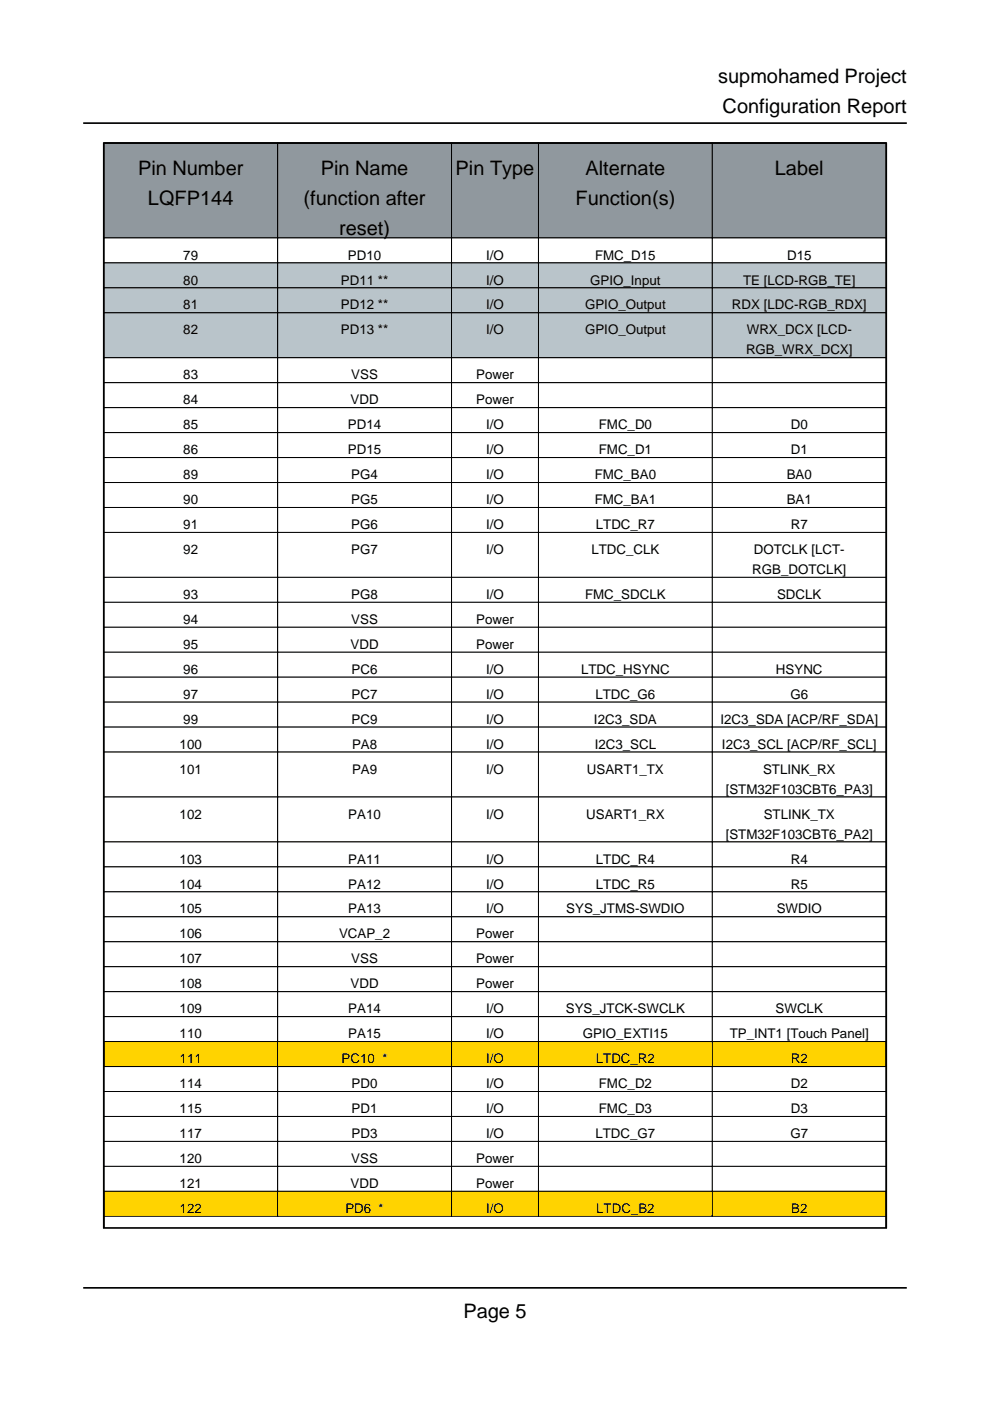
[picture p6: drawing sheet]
<svg xmlns="http://www.w3.org/2000/svg" width="210mm" height="297mm" viewBox="0 0 210 297" stroke-linecap="round" stroke-linejoin="round" font-family="sans-serif">
<defs><g id="words">
<g font-size="4.2">
<text x="152.3" y="17.6">supmohamed Project</text>
<text x="153.2" y="24">Configuration Report</text>
<text x="29.3" y="37">Pin Number</text>
<text x="68" y="37">Pin Name</text>
<text x="96.6" y="37">Pin Type</text>
<text x="124.1" y="37">Alternate</text>
<text x="164.3" y="37">Label</text>
<text x="31.4" y="43.4">LQFP144</text>
<text x="64.4" y="43.4">(function after</text>
<text x="122" y="43.4">Function(s)</text>
<text x="71.9" y="49.7">reset)</text>
<text x="98.2" y="279.4">Page 5</text>
</g>
<g font-size="2.8">
<text x="38.9" y="55">79</text>
<text x="73.8" y="55">PD10</text>
<text x="103.1" y="55">I/O</text>
<text x="126.2" y="55">FMC_D15</text>
<text x="166.9" y="55">D15</text>
<text x="38.9" y="60.3">80</text>
<text x="38.9" y="65.6">81</text>
<text x="72.3" y="60.3">PD11 **</text>
<text x="72.3" y="65.6">PD12 **</text>
<text x="103.1" y="60.3">I/O</text>
<text x="103.1" y="65.6">I/O</text>
<text x="124.1" y="65.6">GPIO_Output</text>
<text x="125.1" y="60.3">GPIO_Input</text>
<text x="155.2" y="65.6">RDX [LDC-RGB_RDX]</text>
<text x="157.5" y="60.3">TE [LCD-RGB_TE]</text>
<text x="38.9" y="70.9">82</text>
<text x="72.3" y="70.9">PD13 **</text>
<text x="103.1" y="70.9">I/O</text>
<text x="124.1" y="70.9">GPIO_Output</text>
<text x="158.3" y="70.9">WRX_DCX [LCD-</text>
<text x="158.2" y="75.1">RGB_WRX_DCX]</text>
<text x="38.9" y="80.4">83</text>
<text x="74.5" y="80.4">VSS</text>
<text x="101" y="80.4">Power</text>
<text x="38.9" y="85.7">84</text>
<text x="74.3" y="85.7">VDD</text>
<text x="101" y="85.7">Power</text>
<text x="38.9" y="91">85</text>
<text x="73.8" y="91">PD14</text>
<text x="103.1" y="91">I/O</text>
<text x="127" y="91">FMC_D0</text>
<text x="167.7" y="91">D0</text>
<text x="38.9" y="96.3">86</text>
<text x="38.9" y="101.6">89</text>
<text x="73.8" y="96.3">PD15</text>
<text x="74.5" y="101.6">PG4</text>
<text x="103.1" y="96.3">I/O</text>
<text x="103.1" y="101.6">I/O</text>
<text x="126.1" y="101.6">FMC_BA0</text>
<text x="127" y="96.3">FMC_D1</text>
<text x="166.8" y="101.6">BA0</text>
<text x="167.7" y="96.3">D1</text>
<text x="38.9" y="106.9">90</text>
<text x="74.5" y="106.9">PG5</text>
<text x="103.1" y="106.9">I/O</text>
<text x="126.1" y="106.9">FMC_BA1</text>
<text x="166.8" y="106.9">BA1</text>
<text x="38.9" y="112.2">91</text>
<text x="74.5" y="112.2">PG6</text>
<text x="103.1" y="112.2">I/O</text>
<text x="126.3" y="112.2">LTDC_R7</text>
<text x="167.7" y="112.2">R7</text>
<text x="38.9" y="117.5">92</text>
<text x="74.5" y="117.5">PG7</text>
<text x="103.1" y="117.5">I/O</text>
<text x="125.4" y="117.5">LTDC_CLK</text>
<text x="159.8" y="117.5">DOTCLK [LCT-</text>
<text x="159.5" y="121.7">RGB_DOTCLK]</text>
<text x="38.9" y="127">93</text>
<text x="74.5" y="127">PG8</text>
<text x="103.1" y="127">I/O</text>
<text x="124.1" y="127">FMC_SDCLK</text>
<text x="164.8" y="127">SDCLK</text>
<text x="38.9" y="132.3">94</text>
<text x="38.9" y="137.6">95</text>
<text x="74.3" y="137.6">VDD</text>
<text x="74.5" y="132.3">VSS</text>
<text x="101" y="132.3">Power</text>
<text x="101" y="137.6">Power</text>
<text x="38.9" y="142.9">96</text>
<text x="74.6" y="142.9">PC6</text>
<text x="103.1" y="142.9">I/O</text>
<text x="123.2" y="142.9">LTDC_HSYNC</text>
<text x="164.5" y="142.9">HSYNC</text>
<text x="38.9" y="148.2">97</text>
<text x="74.6" y="148.2">PC7</text>
<text x="103.1" y="148.2">I/O</text>
<text x="126.2" y="148.2">LTDC_G6</text>
<text x="167.6" y="148.2">G6</text>
<text x="38.9" y="153.5">99</text>
<text x="74.6" y="153.5">PC9</text>
<text x="103.1" y="153.5">I/O</text>
<text x="125.9" y="153.5">I2C3_SDA</text>
<text x="152.8" y="153.5">I2C3_SDA [ACP/RF_SDA]</text>
<text x="38.1" y="158.7">100</text>
<text x="74.6" y="158.7">PA8</text>
<text x="103.1" y="158.7">I/O</text>
<text x="126.1" y="158.7">I2C3_SCL</text>
<text x="153.1" y="158.7">I2C3_SCL [ACP/RF_SCL]</text>
<text x="38.1" y="164">101</text>
<text x="74.6" y="164">PA9</text>
<text x="103.1" y="164">I/O</text>
<text x="124.4" y="164">USART1_TX</text>
<text x="161.8" y="164">STLINK_RX</text>
<text x="38.1" y="173.6">102</text>
<text x="73.9" y="173.6">PA10</text>
<text x="103.1" y="173.6">I/O</text>
<text x="124.3" y="173.6">USART1_RX</text>
<text x="153.9" y="168.3">[STM32F103CBT6_PA3]</text>
<text x="161.9" y="173.6">STLINK_TX</text>
<text x="153.9" y="177.8">[STM32F103CBT6_PA2]</text>
<text x="38.1" y="183.1">103</text>
<text x="73.9" y="183.1">PA11</text>
<text x="103.1" y="183.1">I/O</text>
<text x="126.3" y="183.1">LTDC_R4</text>
<text x="167.7" y="183.1">R4</text>
<text x="38.1" y="188.4">104</text>
<text x="73.9" y="188.4">PA12</text>
<text x="103.1" y="188.4">I/O</text>
<text x="126.3" y="188.4">LTDC_R5</text>
<text x="167.7" y="188.4">R5</text>
<text x="38.1" y="193.7">105</text>
<text x="73.9" y="193.7">PA13</text>
<text x="103.1" y="193.7">I/O</text>
<text x="120.1" y="193.7">SYS_JTMS-SWDIO</text>
<text x="164.7" y="193.7">SWDIO</text>
<text x="38.1" y="199">106</text>
<text x="71.9" y="199">VCAP_2</text>
<text x="101" y="199">Power</text>
<text x="38.1" y="204.3">107</text>
<text x="38.1" y="209.5">108</text>
<text x="74.3" y="209.5">VDD</text>
<text x="74.5" y="204.3">VSS</text>
<text x="101" y="204.3">Power</text>
<text x="101" y="209.5">Power</text>
<text x="38.1" y="214.8">109</text>
<text x="73.9" y="214.8">PA14</text>
<text x="103.1" y="214.8">I/O</text>
<text x="120" y="214.8">SYS_JTCK-SWCLK</text>
<text x="164.4" y="214.8">SWCLK</text>
<text x="38.1" y="220.1">110</text>
<text x="73.9" y="220.1">PA15</text>
<text x="103.1" y="220.1">I/O</text>
<text x="123.6" y="220.1">GPIO_EXTI15</text>
<text x="154.7" y="220.1">TP_INT1 [Touch Panel]</text>
<text x="38.1" y="225.4">111</text>
<text x="72.4" y="225.4">PC10 *</text>
<text x="103.1" y="225.4">I/O</text>
<text x="126.3" y="225.4">LTDC_R2</text>
<text x="167.7" y="225.4">R2</text>
<text x="38.1" y="230.7">114</text>
<text x="74.6" y="230.7">PD0</text>
<text x="103.1" y="230.7">I/O</text>
<text x="127" y="230.7">FMC_D2</text>
<text x="167.7" y="230.7">D2</text>
<text x="38.1" y="236">115</text>
<text x="74.6" y="236">PD1</text>
<text x="103.1" y="236">I/O</text>
<text x="127" y="236">FMC_D3</text>
<text x="167.7" y="236">D3</text>
<text x="38.1" y="241.3">117</text>
<text x="74.6" y="241.3">PD3</text>
<text x="103.1" y="241.3">I/O</text>
<text x="126.2" y="241.3">LTDC_G7</text>
<text x="167.6" y="241.3">G7</text>
<text x="38.1" y="246.6">120</text>
<text x="38.1" y="251.9">121</text>
<text x="74.3" y="251.9">VDD</text>
<text x="74.5" y="246.6">VSS</text>
<text x="101" y="246.6">Power</text>
<text x="101" y="251.9">Power</text>
<text x="38.1" y="257.2">122</text>
<text x="73.2" y="257.2">PD6 *</text>
<text x="103.1" y="257.2">I/O</text>
<text x="126.4" y="257.2">LTDC_B2</text>
<text x="167.7" y="257.2">B2</text>
</g>
</g></defs>
<path d="M22 260.3v-230h165.9v230" fill="none" stroke="#000" stroke-width=".35"/>
<path d="M22 30.3h36.9v20.1h-36.9z" fill="#90989e"/>
<path d="M22 30.3h36.9v20.1h-36.9z" fill="none" stroke="#000" stroke-width=".21"/>
<path d="M58.9 30.3h36.8v20.1h-36.8z" fill="#90989e"/>
<path d="M58.9 30.3h36.8v20.1h-36.8z" fill="none" stroke="#000" stroke-width=".21"/>
<path d="M95.7 30.3h18.5v20.1h-18.5z" fill="#90989e"/>
<path d="M95.7 30.3h18.5v20.1h-18.5z" fill="none" stroke="#000" stroke-width=".21"/>
<path d="M114.2 30.3h36.8v20.1h-36.8z" fill="#90989e"/>
<path d="M114.2 30.3h36.8v20.1h-36.8z" fill="none" stroke="#000" stroke-width=".21"/>
<path d="M151 30.3h36.9v20.1h-36.9z" fill="#90989e"/>
<path d="M151 30.3h36.9v20.1h-36.9z" fill="none" stroke="#000" stroke-width=".21"/>
<path d="M22 50.4h36.9v5.3h-36.9z" fill="#fff"/>
<path d="M22 50.4h36.9v5.3h-36.9z" fill="none" stroke="#000" stroke-width=".21"/>
<path d="M58.9 50.4h36.8v5.3h-36.8z" fill="#fff"/>
<path d="M58.9 50.4h36.8v5.3h-36.8z" fill="none" stroke="#000" stroke-width=".21"/>
<path d="M95.7 50.4h18.5v5.3h-18.5z" fill="#fff"/>
<path d="M95.7 50.4h18.5v5.3h-18.5z" fill="none" stroke="#000" stroke-width=".21"/>
<path d="M114.2 50.4h36.8v5.3h-36.8z" fill="#fff"/>
<path d="M114.2 50.4h36.8v5.3h-36.8z" fill="none" stroke="#000" stroke-width=".21"/>
<path d="M151 50.4h36.9v5.3h-36.9z" fill="#fff"/>
<path d="M151 50.4h36.9v5.3h-36.9z" fill="none" stroke="#000" stroke-width=".21"/>
<path d="M22 55.7h36.9v5.3h-36.9z" fill="#b9c4ca"/>
<path d="M22 55.7h36.9v5.3h-36.9z" fill="none" stroke="#000" stroke-width=".21"/>
<path d="M58.9 55.7h36.8v5.3h-36.8z" fill="#b9c4ca"/>
<path d="M58.9 55.7h36.8v5.3h-36.8z" fill="none" stroke="#000" stroke-width=".21"/>
<path d="M95.7 55.7h18.5v5.3h-18.5z" fill="#b9c4ca"/>
<path d="M95.7 55.7h18.5v5.3h-18.5z" fill="none" stroke="#000" stroke-width=".21"/>
<path d="M114.2 55.7h36.8v5.3h-36.8z" fill="#b9c4ca"/>
<path d="M114.2 55.7h36.8v5.3h-36.8z" fill="none" stroke="#000" stroke-width=".21"/>
<path d="M151 55.7h36.9v5.3h-36.9z" fill="#b9c4ca"/>
<path d="M151 55.7h36.9v5.3h-36.9z" fill="none" stroke="#000" stroke-width=".21"/>
<path d="M22 61h36.9v5.3h-36.9z" fill="#b9c4ca"/>
<path d="M22 61h36.9v5.3h-36.9z" fill="none" stroke="#000" stroke-width=".21"/>
<path d="M58.9 61h36.8v5.3h-36.8z" fill="#b9c4ca"/>
<path d="M58.9 61h36.8v5.3h-36.8z" fill="none" stroke="#000" stroke-width=".21"/>
<path d="M95.7 61h18.5v5.3h-18.5z" fill="#b9c4ca"/>
<path d="M95.7 61h18.5v5.3h-18.5z" fill="none" stroke="#000" stroke-width=".21"/>
<path d="M114.2 61h36.8v5.3h-36.8z" fill="#b9c4ca"/>
<path d="M114.2 61h36.8v5.3h-36.8z" fill="none" stroke="#000" stroke-width=".21"/>
<path d="M151 61h36.9v5.3h-36.9z" fill="#b9c4ca"/>
<path d="M151 61h36.9v5.3h-36.9z" fill="none" stroke="#000" stroke-width=".21"/>
<path d="M22 66.3h36.9v9.5h-36.9z" fill="#b9c4ca"/>
<path d="M22 66.3h36.9v9.5h-36.9z" fill="none" stroke="#000" stroke-width=".21"/>
<path d="M58.9 66.3h36.8v9.5h-36.8z" fill="#b9c4ca"/>
<path d="M58.9 66.3h36.8v9.5h-36.8z" fill="none" stroke="#000" stroke-width=".21"/>
<path d="M95.7 66.3h18.5v9.5h-18.5z" fill="#b9c4ca"/>
<path d="M95.7 66.3h18.5v9.5h-18.5z" fill="none" stroke="#000" stroke-width=".21"/>
<path d="M114.2 66.3h36.8v9.5h-36.8z" fill="#b9c4ca"/>
<path d="M114.2 66.3h36.8v9.5h-36.8z" fill="none" stroke="#000" stroke-width=".21"/>
<path d="M151 66.3h36.9v9.5h-36.9z" fill="#b9c4ca"/>
<path d="M151 66.3h36.9v9.5h-36.9z" fill="none" stroke="#000" stroke-width=".21"/>
<path d="M22 75.8h36.9v5.3h-36.9z" fill="#fff"/>
<path d="M22 75.8h36.9v5.3h-36.9z" fill="none" stroke="#000" stroke-width=".21"/>
<path d="M58.9 75.8h36.8v5.3h-36.8z" fill="#fff"/>
<path d="M58.9 75.8h36.8v5.3h-36.8z" fill="none" stroke="#000" stroke-width=".21"/>
<path d="M95.7 75.8h18.5v5.3h-18.5z" fill="#fff"/>
<path d="M95.7 75.8h18.5v5.3h-18.5z" fill="none" stroke="#000" stroke-width=".21"/>
<path d="M114.2 75.8h36.8v5.3h-36.8z" fill="#fff"/>
<path d="M114.2 75.8h36.8v5.3h-36.8z" fill="none" stroke="#000" stroke-width=".21"/>
<path d="M151 75.8h36.9v5.3h-36.9z" fill="#fff"/>
<path d="M151 75.8h36.9v5.3h-36.9z" fill="none" stroke="#000" stroke-width=".21"/>
<path d="M22 81.1h36.9v5.3h-36.9z" fill="#fff"/>
<path d="M22 81.1h36.9v5.3h-36.9z" fill="none" stroke="#000" stroke-width=".21"/>
<path d="M58.9 81.1h36.8v5.3h-36.8z" fill="#fff"/>
<path d="M58.9 81.1h36.8v5.3h-36.8z" fill="none" stroke="#000" stroke-width=".21"/>
<path d="M95.7 81.1h18.5v5.3h-18.5z" fill="#fff"/>
<path d="M95.7 81.1h18.5v5.3h-18.5z" fill="none" stroke="#000" stroke-width=".21"/>
<path d="M114.2 81.1h36.8v5.3h-36.8z" fill="#fff"/>
<path d="M114.2 81.1h36.8v5.3h-36.8z" fill="none" stroke="#000" stroke-width=".21"/>
<path d="M151 81.1h36.9v5.3h-36.9z" fill="#fff"/>
<path d="M151 81.1h36.9v5.3h-36.9z" fill="none" stroke="#000" stroke-width=".21"/>
<path d="M22 86.4h36.9v5.3h-36.9z" fill="#fff"/>
<path d="M22 86.4h36.9v5.3h-36.9z" fill="none" stroke="#000" stroke-width=".21"/>
<path d="M58.9 86.4h36.8v5.3h-36.8z" fill="#fff"/>
<path d="M58.9 86.4h36.8v5.3h-36.8z" fill="none" stroke="#000" stroke-width=".21"/>
<path d="M95.7 86.4h18.5v5.3h-18.5z" fill="#fff"/>
<path d="M95.7 86.4h18.5v5.3h-18.5z" fill="none" stroke="#000" stroke-width=".21"/>
<path d="M114.2 86.4h36.8v5.3h-36.8z" fill="#fff"/>
<path d="M114.2 86.4h36.8v5.3h-36.8z" fill="none" stroke="#000" stroke-width=".21"/>
<path d="M151 86.4h36.9v5.3h-36.9z" fill="#fff"/>
<path d="M151 86.4h36.9v5.3h-36.9z" fill="none" stroke="#000" stroke-width=".21"/>
<path d="M22 91.7h36.9v5.3h-36.9z" fill="#fff"/>
<path d="M22 91.7h36.9v5.3h-36.9z" fill="none" stroke="#000" stroke-width=".21"/>
<path d="M58.9 91.7h36.8v5.3h-36.8z" fill="#fff"/>
<path d="M58.9 91.7h36.8v5.3h-36.8z" fill="none" stroke="#000" stroke-width=".21"/>
<path d="M95.7 91.7h18.5v5.3h-18.5z" fill="#fff"/>
<path d="M95.7 91.7h18.5v5.3h-18.5z" fill="none" stroke="#000" stroke-width=".21"/>
<path d="M114.2 91.7h36.8v5.3h-36.8z" fill="#fff"/>
<path d="M114.2 91.7h36.8v5.3h-36.8z" fill="none" stroke="#000" stroke-width=".21"/>
<path d="M151 91.7h36.9v5.3h-36.9z" fill="#fff"/>
<path d="M151 91.7h36.9v5.3h-36.9z" fill="none" stroke="#000" stroke-width=".21"/>
<path d="M22 97h36.9v5.3h-36.9z" fill="#fff"/>
<path d="M22 97h36.9v5.3h-36.9z" fill="none" stroke="#000" stroke-width=".21"/>
<path d="M58.9 97h36.8v5.3h-36.8z" fill="#fff"/>
<path d="M58.9 97h36.8v5.3h-36.8z" fill="none" stroke="#000" stroke-width=".21"/>
<path d="M95.7 97h18.5v5.3h-18.5z" fill="#fff"/>
<path d="M95.7 97h18.5v5.3h-18.5z" fill="none" stroke="#000" stroke-width=".21"/>
<path d="M114.2 97h36.8v5.3h-36.8z" fill="#fff"/>
<path d="M114.2 97h36.8v5.3h-36.8z" fill="none" stroke="#000" stroke-width=".21"/>
<path d="M151 97h36.9v5.3h-36.9z" fill="#fff"/>
<path d="M151 97h36.9v5.3h-36.9z" fill="none" stroke="#000" stroke-width=".21"/>
<path d="M22 102.3h36.9v5.3h-36.9z" fill="#fff"/>
<path d="M22 102.3h36.9v5.3h-36.9z" fill="none" stroke="#000" stroke-width=".21"/>
<path d="M58.9 102.3h36.8v5.3h-36.8z" fill="#fff"/>
<path d="M58.9 102.3h36.8v5.3h-36.8z" fill="none" stroke="#000" stroke-width=".21"/>
<path d="M95.7 102.3h18.5v5.3h-18.5z" fill="#fff"/>
<path d="M95.7 102.3h18.5v5.3h-18.5z" fill="none" stroke="#000" stroke-width=".21"/>
<path d="M114.2 102.3h36.8v5.3h-36.8z" fill="#fff"/>
<path d="M114.2 102.3h36.8v5.3h-36.8z" fill="none" stroke="#000" stroke-width=".21"/>
<path d="M151 102.3h36.9v5.3h-36.9z" fill="#fff"/>
<path d="M151 102.3h36.9v5.3h-36.9z" fill="none" stroke="#000" stroke-width=".21"/>
<path d="M22 107.6h36.9v5.3h-36.9z" fill="#fff"/>
<path d="M22 107.6h36.9v5.3h-36.9z" fill="none" stroke="#000" stroke-width=".21"/>
<path d="M58.9 107.6h36.8v5.3h-36.8z" fill="#fff"/>
<path d="M58.9 107.6h36.8v5.3h-36.8z" fill="none" stroke="#000" stroke-width=".21"/>
<path d="M95.7 107.6h18.5v5.3h-18.5z" fill="#fff"/>
<path d="M95.7 107.6h18.5v5.3h-18.5z" fill="none" stroke="#000" stroke-width=".21"/>
<path d="M114.2 107.6h36.8v5.3h-36.8z" fill="#fff"/>
<path d="M114.2 107.6h36.8v5.3h-36.8z" fill="none" stroke="#000" stroke-width=".21"/>
<path d="M151 107.6h36.9v5.3h-36.9z" fill="#fff"/>
<path d="M151 107.6h36.9v5.3h-36.9z" fill="none" stroke="#000" stroke-width=".21"/>
<path d="M22 112.9h36.9v9.5h-36.9z" fill="#fff"/>
<path d="M22 112.9h36.9v9.5h-36.9z" fill="none" stroke="#000" stroke-width=".21"/>
<path d="M58.9 112.9h36.8v9.5h-36.8z" fill="#fff"/>
<path d="M58.9 112.9h36.8v9.5h-36.8z" fill="none" stroke="#000" stroke-width=".21"/>
<path d="M95.7 112.9h18.5v9.5h-18.5z" fill="#fff"/>
<path d="M95.7 112.9h18.5v9.5h-18.5z" fill="none" stroke="#000" stroke-width=".21"/>
<path d="M114.2 112.9h36.8v9.5h-36.8z" fill="#fff"/>
<path d="M114.2 112.9h36.8v9.5h-36.8z" fill="none" stroke="#000" stroke-width=".21"/>
<path d="M151 112.9h36.9v9.5h-36.9z" fill="#fff"/>
<path d="M151 112.9h36.9v9.5h-36.9z" fill="none" stroke="#000" stroke-width=".21"/>
<path d="M22 122.4h36.9v5.3h-36.9z" fill="#fff"/>
<path d="M22 122.4h36.9v5.3h-36.9z" fill="none" stroke="#000" stroke-width=".21"/>
<path d="M58.9 122.4h36.8v5.3h-36.8z" fill="#fff"/>
<path d="M58.9 122.4h36.8v5.3h-36.8z" fill="none" stroke="#000" stroke-width=".21"/>
<path d="M95.7 122.4h18.5v5.3h-18.5z" fill="#fff"/>
<path d="M95.7 122.4h18.5v5.3h-18.5z" fill="none" stroke="#000" stroke-width=".21"/>
<path d="M114.2 122.4h36.8v5.3h-36.8z" fill="#fff"/>
<path d="M114.2 122.4h36.8v5.3h-36.8z" fill="none" stroke="#000" stroke-width=".21"/>
<path d="M151 122.4h36.9v5.3h-36.9z" fill="#fff"/>
<path d="M151 122.4h36.9v5.3h-36.9z" fill="none" stroke="#000" stroke-width=".21"/>
<path d="M22 127.7h36.9v5.3h-36.9z" fill="#fff"/>
<path d="M22 127.7h36.9v5.3h-36.9z" fill="none" stroke="#000" stroke-width=".21"/>
<path d="M58.9 127.7h36.8v5.3h-36.8z" fill="#fff"/>
<path d="M58.9 127.7h36.8v5.3h-36.8z" fill="none" stroke="#000" stroke-width=".21"/>
<path d="M95.7 127.7h18.5v5.3h-18.5z" fill="#fff"/>
<path d="M95.7 127.7h18.5v5.3h-18.5z" fill="none" stroke="#000" stroke-width=".21"/>
<path d="M114.2 127.7h36.8v5.3h-36.8z" fill="#fff"/>
<path d="M114.2 127.7h36.8v5.3h-36.8z" fill="none" stroke="#000" stroke-width=".21"/>
<path d="M151 127.7h36.9v5.3h-36.9z" fill="#fff"/>
<path d="M151 127.7h36.9v5.3h-36.9z" fill="none" stroke="#000" stroke-width=".21"/>
<path d="M22 133h36.9v5.3h-36.9z" fill="#fff"/>
<path d="M22 133h36.9v5.3h-36.9z" fill="none" stroke="#000" stroke-width=".21"/>
<path d="M58.9 133h36.8v5.3h-36.8z" fill="#fff"/>
<path d="M58.9 133h36.8v5.3h-36.8z" fill="none" stroke="#000" stroke-width=".21"/>
<path d="M95.7 133h18.5v5.3h-18.5z" fill="#fff"/>
<path d="M95.7 133h18.5v5.3h-18.5z" fill="none" stroke="#000" stroke-width=".21"/>
<path d="M114.2 133h36.8v5.3h-36.8z" fill="#fff"/>
<path d="M114.2 133h36.8v5.3h-36.8z" fill="none" stroke="#000" stroke-width=".21"/>
<path d="M151 133h36.9v5.3h-36.9z" fill="#fff"/>
<path d="M151 133h36.9v5.3h-36.9z" fill="none" stroke="#000" stroke-width=".21"/>
<path d="M22 138.3h36.9v5.3h-36.9z" fill="#fff"/>
<path d="M22 138.3h36.9v5.3h-36.9z" fill="none" stroke="#000" stroke-width=".21"/>
<path d="M58.9 138.3h36.8v5.3h-36.8z" fill="#fff"/>
<path d="M58.9 138.3h36.8v5.3h-36.8z" fill="none" stroke="#000" stroke-width=".21"/>
<path d="M95.7 138.3h18.5v5.3h-18.5z" fill="#fff"/>
<path d="M95.7 138.3h18.5v5.3h-18.5z" fill="none" stroke="#000" stroke-width=".21"/>
<path d="M114.2 138.3h36.8v5.3h-36.8z" fill="#fff"/>
<path d="M114.2 138.3h36.8v5.3h-36.8z" fill="none" stroke="#000" stroke-width=".21"/>
<path d="M151 138.3h36.9v5.3h-36.9z" fill="#fff"/>
<path d="M151 138.3h36.9v5.3h-36.9z" fill="none" stroke="#000" stroke-width=".21"/>
<path d="M22 143.6h36.9v5.3h-36.9z" fill="#fff"/>
<path d="M22 143.6h36.9v5.3h-36.9z" fill="none" stroke="#000" stroke-width=".21"/>
<path d="M58.9 143.6h36.8v5.3h-36.8z" fill="#fff"/>
<path d="M58.9 143.6h36.8v5.3h-36.8z" fill="none" stroke="#000" stroke-width=".21"/>
<path d="M95.7 143.6h18.5v5.3h-18.5z" fill="#fff"/>
<path d="M95.7 143.6h18.5v5.3h-18.5z" fill="none" stroke="#000" stroke-width=".21"/>
<path d="M114.2 143.6h36.8v5.3h-36.8z" fill="#fff"/>
<path d="M114.2 143.6h36.8v5.3h-36.8z" fill="none" stroke="#000" stroke-width=".21"/>
<path d="M151 143.6h36.9v5.3h-36.9z" fill="#fff"/>
<path d="M151 143.6h36.9v5.3h-36.9z" fill="none" stroke="#000" stroke-width=".21"/>
<path d="M22 148.9h36.9v5.3h-36.9z" fill="#fff"/>
<path d="M22 148.9h36.9v5.3h-36.9z" fill="none" stroke="#000" stroke-width=".21"/>
<path d="M58.9 148.9h36.8v5.3h-36.8z" fill="#fff"/>
<path d="M58.9 148.9h36.8v5.3h-36.8z" fill="none" stroke="#000" stroke-width=".21"/>
<path d="M95.7 148.9h18.5v5.3h-18.5z" fill="#fff"/>
<path d="M95.7 148.9h18.5v5.3h-18.5z" fill="none" stroke="#000" stroke-width=".21"/>
<path d="M114.2 148.9h36.8v5.3h-36.8z" fill="#fff"/>
<path d="M114.2 148.9h36.8v5.3h-36.8z" fill="none" stroke="#000" stroke-width=".21"/>
<path d="M151 148.9h36.9v5.3h-36.9z" fill="#fff"/>
<path d="M151 148.9h36.9v5.3h-36.9z" fill="none" stroke="#000" stroke-width=".21"/>
<path d="M22 154.2h36.9v5.3h-36.9z" fill="#fff"/>
<path d="M22 154.2h36.9v5.3h-36.9z" fill="none" stroke="#000" stroke-width=".21"/>
<path d="M58.9 154.2h36.8v5.3h-36.8z" fill="#fff"/>
<path d="M58.9 154.2h36.8v5.3h-36.8z" fill="none" stroke="#000" stroke-width=".21"/>
<path d="M95.7 154.2h18.5v5.3h-18.5z" fill="#fff"/>
<path d="M95.7 154.2h18.5v5.3h-18.5z" fill="none" stroke="#000" stroke-width=".21"/>
<path d="M114.2 154.2h36.8v5.3h-36.8z" fill="#fff"/>
<path d="M114.2 154.2h36.8v5.3h-36.8z" fill="none" stroke="#000" stroke-width=".21"/>
<path d="M151 154.2h36.9v5.3h-36.9z" fill="#fff"/>
<path d="M151 154.2h36.9v5.3h-36.9z" fill="none" stroke="#000" stroke-width=".21"/>
<path d="M22 159.5h36.9v9.5h-36.9z" fill="#fff"/>
<path d="M22 159.5h36.9v9.5h-36.9z" fill="none" stroke="#000" stroke-width=".21"/>
<path d="M58.9 159.5h36.8v9.5h-36.8z" fill="#fff"/>
<path d="M58.9 159.5h36.8v9.5h-36.8z" fill="none" stroke="#000" stroke-width=".21"/>
<path d="M95.7 159.5h18.5v9.5h-18.5z" fill="#fff"/>
<path d="M95.7 159.5h18.5v9.5h-18.5z" fill="none" stroke="#000" stroke-width=".21"/>
<path d="M114.2 159.5h36.8v9.5h-36.8z" fill="#fff"/>
<path d="M114.2 159.5h36.8v9.5h-36.8z" fill="none" stroke="#000" stroke-width=".21"/>
<path d="M151 159.5h36.9v9.5h-36.9z" fill="#fff"/>
<path d="M151 159.5h36.9v9.5h-36.9z" fill="none" stroke="#000" stroke-width=".21"/>
<path d="M22 169h36.9v9.5h-36.9z" fill="#fff"/>
<path d="M22 169h36.9v9.5h-36.9z" fill="none" stroke="#000" stroke-width=".21"/>
<path d="M58.9 169h36.8v9.5h-36.8z" fill="#fff"/>
<path d="M58.9 169h36.8v9.5h-36.8z" fill="none" stroke="#000" stroke-width=".21"/>
<path d="M95.7 169h18.5v9.5h-18.5z" fill="#fff"/>
<path d="M95.7 169h18.5v9.5h-18.5z" fill="none" stroke="#000" stroke-width=".21"/>
<path d="M114.2 169h36.8v9.5h-36.8z" fill="#fff"/>
<path d="M114.2 169h36.8v9.5h-36.8z" fill="none" stroke="#000" stroke-width=".21"/>
<path d="M151 169h36.9v9.5h-36.9z" fill="#fff"/>
<path d="M151 169h36.9v9.5h-36.9z" fill="none" stroke="#000" stroke-width=".21"/>
<path d="M22 178.5h36.9v5.3h-36.9z" fill="#fff"/>
<path d="M22 178.5h36.9v5.3h-36.9z" fill="none" stroke="#000" stroke-width=".21"/>
<path d="M58.9 178.5h36.8v5.3h-36.8z" fill="#fff"/>
<path d="M58.9 178.5h36.8v5.3h-36.8z" fill="none" stroke="#000" stroke-width=".21"/>
<path d="M95.7 178.5h18.5v5.3h-18.5z" fill="#fff"/>
<path d="M95.7 178.5h18.5v5.3h-18.5z" fill="none" stroke="#000" stroke-width=".21"/>
<path d="M114.2 178.5h36.8v5.3h-36.8z" fill="#fff"/>
<path d="M114.2 178.5h36.8v5.3h-36.8z" fill="none" stroke="#000" stroke-width=".21"/>
<path d="M151 178.5h36.9v5.3h-36.9z" fill="#fff"/>
<path d="M151 178.5h36.9v5.3h-36.9z" fill="none" stroke="#000" stroke-width=".21"/>
<path d="M22 183.8h36.9v5.3h-36.9z" fill="#fff"/>
<path d="M22 183.8h36.9v5.3h-36.9z" fill="none" stroke="#000" stroke-width=".21"/>
<path d="M58.9 183.8h36.8v5.3h-36.8z" fill="#fff"/>
<path d="M58.9 183.8h36.8v5.3h-36.8z" fill="none" stroke="#000" stroke-width=".21"/>
<path d="M95.7 183.8h18.5v5.3h-18.5z" fill="#fff"/>
<path d="M95.7 183.8h18.5v5.3h-18.5z" fill="none" stroke="#000" stroke-width=".21"/>
<path d="M114.2 183.8h36.8v5.3h-36.8z" fill="#fff"/>
<path d="M114.2 183.8h36.8v5.3h-36.8z" fill="none" stroke="#000" stroke-width=".21"/>
<path d="M151 183.8h36.9v5.3h-36.9z" fill="#fff"/>
<path d="M151 183.8h36.9v5.3h-36.9z" fill="none" stroke="#000" stroke-width=".21"/>
<path d="M22 189.1h36.9v5.3h-36.9z" fill="#fff"/>
<path d="M22 189.1h36.9v5.3h-36.9z" fill="none" stroke="#000" stroke-width=".21"/>
<path d="M58.9 189.1h36.8v5.3h-36.8z" fill="#fff"/>
<path d="M58.9 189.1h36.8v5.3h-36.8z" fill="none" stroke="#000" stroke-width=".21"/>
<path d="M95.7 189.1h18.5v5.3h-18.5z" fill="#fff"/>
<path d="M95.7 189.1h18.5v5.3h-18.5z" fill="none" stroke="#000" stroke-width=".21"/>
<path d="M114.2 189.1h36.8v5.3h-36.8z" fill="#fff"/>
<path d="M114.2 189.1h36.8v5.3h-36.8z" fill="none" stroke="#000" stroke-width=".21"/>
<path d="M151 189.1h36.9v5.3h-36.9z" fill="#fff"/>
<path d="M151 189.1h36.9v5.3h-36.9z" fill="none" stroke="#000" stroke-width=".21"/>
<path d="M22 194.4h36.9v5.3h-36.9z" fill="#fff"/>
<path d="M22 194.4h36.9v5.3h-36.9z" fill="none" stroke="#000" stroke-width=".21"/>
<path d="M58.9 194.4h36.8v5.3h-36.8z" fill="#fff"/>
<path d="M58.9 194.4h36.8v5.3h-36.8z" fill="none" stroke="#000" stroke-width=".21"/>
<path d="M95.7 194.4h18.5v5.3h-18.5z" fill="#fff"/>
<path d="M95.7 194.4h18.5v5.3h-18.5z" fill="none" stroke="#000" stroke-width=".21"/>
<path d="M114.2 194.4h36.8v5.3h-36.8z" fill="#fff"/>
<path d="M114.2 194.4h36.8v5.3h-36.8z" fill="none" stroke="#000" stroke-width=".21"/>
<path d="M151 194.4h36.9v5.3h-36.9z" fill="#fff"/>
<path d="M151 194.4h36.9v5.3h-36.9z" fill="none" stroke="#000" stroke-width=".21"/>
<path d="M22 199.7h36.9v5.3h-36.9z" fill="#fff"/>
<path d="M22 199.7h36.9v5.3h-36.9z" fill="none" stroke="#000" stroke-width=".21"/>
<path d="M58.9 199.7h36.8v5.3h-36.8z" fill="#fff"/>
<path d="M58.9 199.7h36.8v5.3h-36.8z" fill="none" stroke="#000" stroke-width=".21"/>
<path d="M95.7 199.7h18.5v5.3h-18.5z" fill="#fff"/>
<path d="M95.7 199.7h18.5v5.3h-18.5z" fill="none" stroke="#000" stroke-width=".21"/>
<path d="M114.2 199.7h36.8v5.3h-36.8z" fill="#fff"/>
<path d="M114.2 199.7h36.8v5.3h-36.8z" fill="none" stroke="#000" stroke-width=".21"/>
<path d="M151 199.7h36.9v5.3h-36.9z" fill="#fff"/>
<path d="M151 199.7h36.9v5.3h-36.9z" fill="none" stroke="#000" stroke-width=".21"/>
<path d="M22 205h36.9v5.3h-36.9z" fill="#fff"/>
<path d="M22 205h36.9v5.3h-36.9z" fill="none" stroke="#000" stroke-width=".21"/>
<path d="M58.9 205h36.8v5.3h-36.8z" fill="#fff"/>
<path d="M58.9 205h36.8v5.3h-36.8z" fill="none" stroke="#000" stroke-width=".21"/>
<path d="M95.7 205h18.5v5.3h-18.5z" fill="#fff"/>
<path d="M95.7 205h18.5v5.3h-18.5z" fill="none" stroke="#000" stroke-width=".21"/>
<path d="M114.2 205h36.8v5.3h-36.8z" fill="#fff"/>
<path d="M114.2 205h36.8v5.3h-36.8z" fill="none" stroke="#000" stroke-width=".21"/>
<path d="M151 205h36.9v5.3h-36.9z" fill="#fff"/>
<path d="M151 205h36.9v5.3h-36.9z" fill="none" stroke="#000" stroke-width=".21"/>
<path d="M22 210.3h36.9v5.2h-36.9z" fill="#fff"/>
<path d="M22 210.3h36.9v5.2h-36.9z" fill="none" stroke="#000" stroke-width=".21"/>
<path d="M58.9 210.3h36.8v5.2h-36.8z" fill="#fff"/>
<path d="M58.9 210.3h36.8v5.2h-36.8z" fill="none" stroke="#000" stroke-width=".21"/>
<path d="M95.7 210.3h18.5v5.2h-18.5z" fill="#fff"/>
<path d="M95.7 210.3h18.5v5.2h-18.5z" fill="none" stroke="#000" stroke-width=".21"/>
<path d="M114.2 210.3h36.8v5.2h-36.8z" fill="#fff"/>
<path d="M114.2 210.3h36.8v5.2h-36.8z" fill="none" stroke="#000" stroke-width=".21"/>
<path d="M151 210.3h36.9v5.2h-36.9z" fill="#fff"/>
<path d="M151 210.3h36.9v5.2h-36.9z" fill="none" stroke="#000" stroke-width=".21"/>
<path d="M22 215.5h36.9v5.3h-36.9z" fill="#fff"/>
<path d="M22 215.5h36.9v5.3h-36.9z" fill="none" stroke="#000" stroke-width=".21"/>
<path d="M58.9 215.5h36.8v5.3h-36.8z" fill="#fff"/>
<path d="M58.9 215.5h36.8v5.3h-36.8z" fill="none" stroke="#000" stroke-width=".21"/>
<path d="M95.7 215.5h18.5v5.3h-18.5z" fill="#fff"/>
<path d="M95.7 215.5h18.5v5.3h-18.5z" fill="none" stroke="#000" stroke-width=".21"/>
<path d="M114.2 215.5h36.8v5.3h-36.8z" fill="#fff"/>
<path d="M114.2 215.5h36.8v5.3h-36.8z" fill="none" stroke="#000" stroke-width=".21"/>
<path d="M151 215.5h36.9v5.3h-36.9z" fill="#fff"/>
<path d="M151 215.5h36.9v5.3h-36.9z" fill="none" stroke="#000" stroke-width=".21"/>
<path d="M22 220.8h36.9v5.3h-36.9z" fill="#ffd300"/>
<path d="M22 220.8h36.9v5.3h-36.9z" fill="none" stroke="#000" stroke-width=".21"/>
<path d="M58.9 220.8h36.8v5.3h-36.8z" fill="#ffd300"/>
<path d="M58.9 220.8h36.8v5.3h-36.8z" fill="none" stroke="#000" stroke-width=".21"/>
<path d="M95.7 220.8h18.5v5.3h-18.5z" fill="#ffd300"/>
<path d="M95.7 220.8h18.5v5.3h-18.5z" fill="none" stroke="#000" stroke-width=".21"/>
<path d="M114.2 220.8h36.8v5.3h-36.8z" fill="#ffd300"/>
<path d="M114.2 220.8h36.8v5.3h-36.8z" fill="none" stroke="#000" stroke-width=".21"/>
<path d="M151 220.8h36.9v5.3h-36.9z" fill="#ffd300"/>
<path d="M151 220.8h36.9v5.3h-36.9z" fill="none" stroke="#000" stroke-width=".21"/>
<path d="M22 226.1h36.9v5.3h-36.9z" fill="#fff"/>
<path d="M22 226.1h36.9v5.3h-36.9z" fill="none" stroke="#000" stroke-width=".21"/>
<path d="M58.9 226.1h36.8v5.3h-36.8z" fill="#fff"/>
<path d="M58.9 226.1h36.8v5.3h-36.8z" fill="none" stroke="#000" stroke-width=".21"/>
<path d="M95.7 226.1h18.5v5.3h-18.5z" fill="#fff"/>
<path d="M95.7 226.1h18.5v5.3h-18.5z" fill="none" stroke="#000" stroke-width=".21"/>
<path d="M114.2 226.1h36.8v5.3h-36.8z" fill="#fff"/>
<path d="M114.2 226.1h36.8v5.3h-36.8z" fill="none" stroke="#000" stroke-width=".21"/>
<path d="M151 226.1h36.9v5.3h-36.9z" fill="#fff"/>
<path d="M151 226.1h36.9v5.3h-36.9z" fill="none" stroke="#000" stroke-width=".21"/>
<path d="M22 231.4h36.9v5.3h-36.9z" fill="#fff"/>
<path d="M22 231.4h36.9v5.3h-36.9z" fill="none" stroke="#000" stroke-width=".21"/>
<path d="M58.9 231.4h36.8v5.3h-36.8z" fill="#fff"/>
<path d="M58.9 231.4h36.8v5.3h-36.8z" fill="none" stroke="#000" stroke-width=".21"/>
<path d="M95.7 231.4h18.5v5.3h-18.5z" fill="#fff"/>
<path d="M95.7 231.4h18.5v5.3h-18.5z" fill="none" stroke="#000" stroke-width=".21"/>
<path d="M114.2 231.4h36.8v5.3h-36.8z" fill="#fff"/>
<path d="M114.2 231.4h36.8v5.3h-36.8z" fill="none" stroke="#000" stroke-width=".21"/>
<path d="M151 231.4h36.9v5.3h-36.9z" fill="#fff"/>
<path d="M151 231.4h36.9v5.3h-36.9z" fill="none" stroke="#000" stroke-width=".21"/>
<path d="M22 236.7h36.9v5.3h-36.9z" fill="#fff"/>
<path d="M22 236.7h36.9v5.3h-36.9z" fill="none" stroke="#000" stroke-width=".21"/>
<path d="M58.9 236.7h36.8v5.3h-36.8z" fill="#fff"/>
<path d="M58.9 236.7h36.8v5.3h-36.8z" fill="none" stroke="#000" stroke-width=".21"/>
<path d="M95.7 236.7h18.5v5.3h-18.5z" fill="#fff"/>
<path d="M95.7 236.7h18.5v5.3h-18.5z" fill="none" stroke="#000" stroke-width=".21"/>
<path d="M114.2 236.7h36.8v5.3h-36.8z" fill="#fff"/>
<path d="M114.2 236.7h36.8v5.3h-36.8z" fill="none" stroke="#000" stroke-width=".21"/>
<path d="M151 236.7h36.9v5.3h-36.9z" fill="#fff"/>
<path d="M151 236.7h36.9v5.3h-36.9z" fill="none" stroke="#000" stroke-width=".21"/>
<path d="M22 242h36.9v5.3h-36.9z" fill="#fff"/>
<path d="M22 242h36.9v5.3h-36.9z" fill="none" stroke="#000" stroke-width=".21"/>
<path d="M58.9 242h36.8v5.3h-36.8z" fill="#fff"/>
<path d="M58.9 242h36.8v5.3h-36.8z" fill="none" stroke="#000" stroke-width=".21"/>
<path d="M95.7 242h18.5v5.3h-18.5z" fill="#fff"/>
<path d="M95.7 242h18.5v5.3h-18.5z" fill="none" stroke="#000" stroke-width=".21"/>
<path d="M114.2 242h36.8v5.3h-36.8z" fill="#fff"/>
<path d="M114.2 242h36.8v5.3h-36.8z" fill="none" stroke="#000" stroke-width=".21"/>
<path d="M151 242h36.9v5.3h-36.9z" fill="#fff"/>
<path d="M151 242h36.9v5.3h-36.9z" fill="none" stroke="#000" stroke-width=".21"/>
<path d="M22 247.3h36.9v5.3h-36.9z" fill="#fff"/>
<path d="M22 247.3h36.9v5.3h-36.9z" fill="none" stroke="#000" stroke-width=".21"/>
<path d="M58.9 247.3h36.8v5.3h-36.8z" fill="#fff"/>
<path d="M58.9 247.3h36.8v5.3h-36.8z" fill="none" stroke="#000" stroke-width=".21"/>
<path d="M95.7 247.3h18.5v5.3h-18.5z" fill="#fff"/>
<path d="M95.7 247.3h18.5v5.3h-18.5z" fill="none" stroke="#000" stroke-width=".21"/>
<path d="M114.2 247.3h36.8v5.3h-36.8z" fill="#fff"/>
<path d="M114.2 247.3h36.8v5.3h-36.8z" fill="none" stroke="#000" stroke-width=".21"/>
<path d="M151 247.3h36.9v5.3h-36.9z" fill="#fff"/>
<path d="M151 247.3h36.9v5.3h-36.9z" fill="none" stroke="#000" stroke-width=".21"/>
<path d="M22 252.6h36.9v5.3h-36.9z" fill="#ffd300"/>
<path d="M22 252.6h36.9v5.3h-36.9z" fill="none" stroke="#000" stroke-width=".21"/>
<path d="M58.9 252.6h36.8v5.3h-36.8z" fill="#ffd300"/>
<path d="M58.9 252.6h36.8v5.3h-36.8z" fill="none" stroke="#000" stroke-width=".21"/>
<path d="M95.7 252.6h18.5v5.3h-18.5z" fill="#ffd300"/>
<path d="M95.7 252.6h18.5v5.3h-18.5z" fill="none" stroke="#000" stroke-width=".21"/>
<path d="M114.2 252.6h36.8v5.3h-36.8z" fill="#ffd300"/>
<path d="M114.2 252.6h36.8v5.3h-36.8z" fill="none" stroke="#000" stroke-width=".21"/>
<path d="M151 252.6h36.9v5.3h-36.9z" fill="#ffd300"/>
<path d="M151 252.6h36.9v5.3h-36.9z" fill="none" stroke="#000" stroke-width=".21"/>
<path d="M17.6 26.1h174.7M22 30.3h165.9v230h-165.9zM17.6 273h174.7" fill="none" stroke="#000" stroke-width=".35"/>
<use href="#words"/>
</svg>
